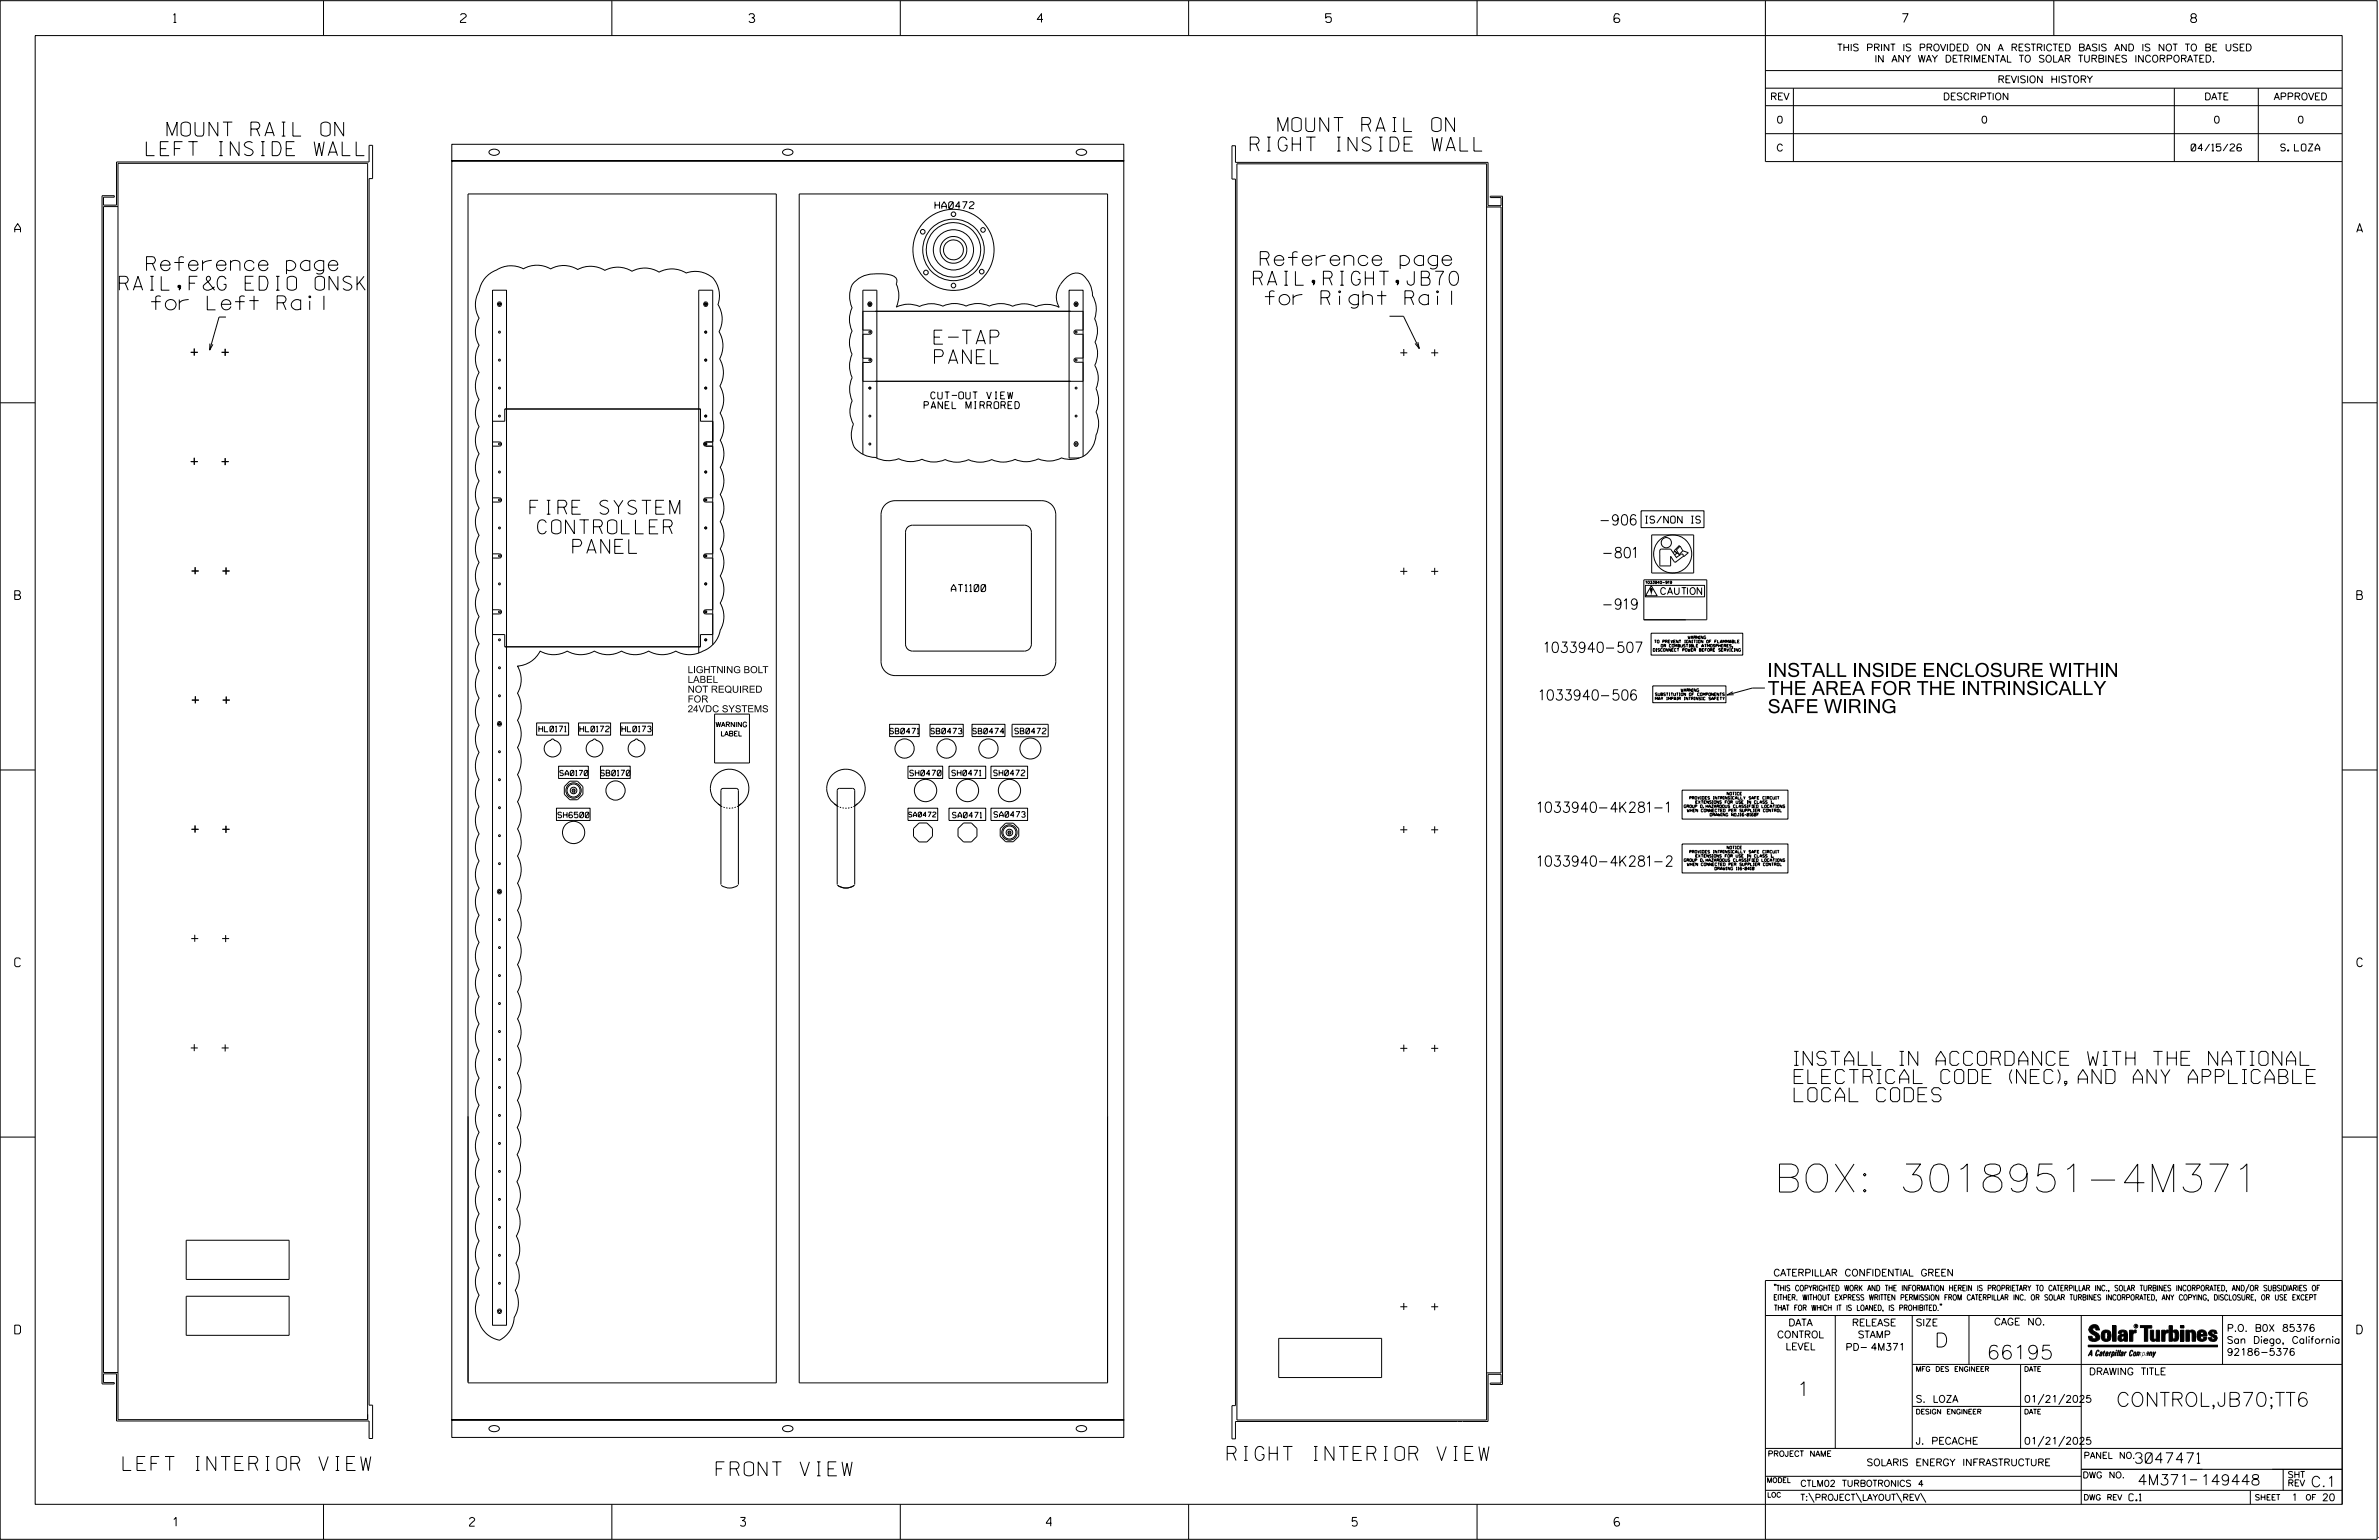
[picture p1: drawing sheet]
<svg xmlns="http://www.w3.org/2000/svg" width="864mm" height="559mm" viewBox="0 0 864 559" stroke-linecap="round" stroke-linejoin="round" font-family="sans-serif">
<defs><g id="words">
<text font-size="10.2" x="644" y="432.5">BOX: 3018951-4M371</text>
<g font-size="5.1">
<text x="463.9" y="47.7">MOUNT RAIL ON</text>
<text x="60.6" y="49.4">MOUNT RAIL ON</text>
<text x="53.1" y="56.5">LEFT INSIDE WALL</text>
<text x="453.9" y="54.8">RIGHT INSIDE WALL</text>
<text x="53.2" y="98.2">Reference page</text>
<text x="457.5" y="96.4">Reference page</text>
<text x="43.3" y="105.3">RAIL,F&amp;G EDIO ONSK</text>
<text x="455" y="103.5">RAIL,RIGHT,JB70</text>
<text x="54.9" y="112.4">for Left Rail</text>
<text x="457.4" y="110.6">for Right Rail</text>
<text x="339.1" y="124.9">E-TAP</text>
<text x="339.2" y="132">PANEL</text>
<text x="192.4" y="186.6">FIRE SYSTEM</text>
<text x="195.1" y="193.7">CONTROLLER</text>
<text x="207.9" y="200.8">PANEL</text>
<text x="641.7" y="245.6">INSTALL INSIDE ENCLOSURE WITHIN</text>
<text x="641.7" y="252.2">THE AREA FOR THE INTRINSICALLY</text>
<text x="641.7" y="258.8">SAFE WIRING</text>
<text x="651.3" y="386.6">INSTALL IN ACCORDANCE WITH THE NATIONAL</text>
<text x="651.3" y="393.2">ELECTRICAL CODE (NEC), AND ANY APPLICABLE</text>
<text x="651.3" y="399.8">LOCAL CODES</text>
<text x="702.3" y="488.8">D</text>
<text x="721.2" y="493.2">66195</text>
<text x="652.2" y="506.5">1</text>
<text x="768.2" y="510.3">CONTROL,JB70;TT6</text>
<text x="44.7" y="533.6">LEFT INTERIOR VIEW</text>
<text x="445.5" y="529.9">RIGHT INTERIOR VIEW</text>
<text x="260" y="535.5">FRONT VIEW</text>
</g>
<g font-size="3.8">
<text x="581.1" y="190.5">-906</text>
<text x="582.1" y="202.4">-801</text>
<text x="582.1" y="221.1">-919</text>
<text x="560.8" y="236.8">1033940-507</text>
<text x="559" y="254.1">1033940-506</text>
<text x="558.3" y="294.8">1033940-4K281-1</text>
<text x="558.3" y="314.3">1033940-4K281-2</text>
<text x="775.1" y="531">3047471</text>
<text x="775.9" y="538.9">4M371</text>
<text x="798.8" y="538.9">149448</text>
<text x="838.8" y="539.5">C.1</text>
</g>
<g font-size="3.2">
<text x="63" y="8.2">1</text>
<text x="167.2" y="8.2">2</text>
<text x="271.8" y="8.2">3</text>
<text x="376.5" y="8.2">4</text>
<text x="481.2" y="8.2">5</text>
<text x="690.6" y="8.2">7</text>
<text x="795.3" y="8.2">8</text>
<text x="5.4" y="84.3">A</text>
<text x="855.5" y="84.3">A</text>
<text x="5.4" y="217.5">B</text>
<text x="855.6" y="217.5">B</text>
<text x="5.4" y="350.8">C</text>
<text x="855.6" y="350.8">C</text>
<text x="5.4" y="484">D</text>
<text x="855.6" y="484">D</text>
<text x="62.8" y="553.8">1</text>
<text x="170.4" y="553.8">2</text>
<text x="268.8" y="553.8">3</text>
<text x="379.8" y="553.8">4</text>
<text x="490.8" y="553.8">5</text>
<text x="585.9" y="553.8">6</text>
</g>
<g font-size="2.5">
<text x="666.9" y="18.5">THIS PRINT IS PROVIDED ON A RESTRICTED BASIS AND IS NOT TO BE USED</text>
<text x="680.5" y="22.6">IN ANY WAY DETRIMENTAL TO SOLAR TURBINES INCORPORATED.</text>
<text x="725.1" y="30">REVISION HISTORY</text>
<text x="642.6" y="36.3">REV</text>
<text x="705.3" y="36.3">DESCRIPTION</text>
<text x="800.2" y="36.3">DATE</text>
<text x="825.4" y="36.3">APPROVED</text>
<text x="644.9" y="44.7">0</text>
<text x="719.1" y="44.7">0</text>
<text x="803.5" y="44.7">0</text>
<text x="834" y="44.7">0</text>
<text x="644.8" y="54.8">C</text>
<text x="795.4" y="54.8">04/15/26</text>
<text x="827.9" y="54.8">S. LOZA</text>
<text x="339.4" y="75.7">HA0472</text>
<text x="335.5" y="148.3">PANEL MIRRORED</text>
<text x="337.9" y="144.7">CUT-OUT VIEW</text>
<text x="597.3" y="189.8">IS/NON IS</text>
<text x="345.3" y="214.7">AT1100</text>
<text x="602.8" y="215.7">CAUTION</text>
<text x="249.6" y="244.2">LIGHTNING BOLT</text>
<text x="249.6" y="251.4">NOT REQUIRED</text>
<text x="249.6" y="247.8">LABEL</text>
<text x="249.6" y="254.9">FOR</text>
<text x="249.6" y="258.5">24VDC SYSTEMS</text>
<text x="643.8" y="463">CATERPILLAR CONFIDENTIAL GREEN</text>
<text x="645.1" y="485.5">CONTROL</text>
<text x="649.2" y="481.1">DATA</text>
<text x="672.3" y="481.1">RELEASE</text>
<text x="674.4" y="485.5">STAMP</text>
<text x="695.4" y="481.1">SIZE</text>
<text x="723.8" y="480.8">CAGE NO.</text>
<text x="808.4" y="483.1">P.O. B0X 85376</text>
<text x="648.2" y="489.8">LEVEL</text>
<text x="669.9" y="490">PD- 4M371</text>
<text x="808.4" y="487.5">San Diego, California</text>
<text x="808.4" y="491.8">92186-5376</text>
<text x="758.3" y="498.9">DRAWING TITLE</text>
<text x="695.4" y="508.9">S. LOZA</text>
<text x="734.8" y="508.9">01/21/2025</text>
<text x="695.4" y="524.1">J. PECACHE</text>
<text x="734.8" y="524.1">01/21/2025</text>
<text x="677.6" y="531.9">SOLARIS ENERGY INFRASTRUCTURE</text>
<text x="772.8" y="544.6">C.1</text>
<text x="831.8" y="544.6">1</text>
<text x="842.9" y="544.6">20</text>
</g>
<g font-size="2.3">
<text x="756.4" y="529.2">PANEL NO.</text>
<text x="653.5" y="539.4">CTLM02 TURBOTRONICS 4</text>
<text x="756" y="536.3">DWG NO.</text>
<text x="830.4" y="539.3">REV</text>
<text x="830.4" y="536.2">SHT</text>
<text x="653.5" y="544.5">T:\PROJECT\LAYOUT\REV\</text>
</g>
<g font-size="2">
<text x="195.6" y="265.5">HL0171</text>
<text x="210.5" y="265.5">HL0172</text>
<text x="225.7" y="265.5">HL0173</text>
<text x="323" y="266.3">SB0471</text>
<text x="337.9" y="266.3">SB0473</text>
<text x="353.1" y="266.3">SB0474</text>
<text x="368.4" y="266.3">SB0472</text>
<text x="218.1" y="281.5">SB0170</text>
<text x="330.3" y="281.5">SH0470</text>
<text x="345.5" y="281.5">SH0471</text>
<text x="360.7" y="281.5">SH0472</text>
<text x="202.5" y="296.7">SH6500</text>
<text x="345.8" y="296.8">SA0471</text>
<text x="360.8" y="296.5">SA0473</text>
<text x="643.8" y="468.4">&quot;THIS COPYRIGHTED WORK AND THE INFORMATION HEREIN IS PROPRIETARY TO CATERPILLAR INC., SOLAR TURBINES INCORPORATED, AND/OR SUBSIDIARIES OF</text>
<text x="643.8" y="471.8">EITHER. WITHOUT EXPRESS WRITTEN PERMISSION FROM CATERPILLAR INC. OR SOLAR TURBINES INCORPORATED, ANY COPYING, DISCLOSURE, OR USE EXCEPT</text>
<text x="644" y="475.6">THAT FOR WHICH IT IS LOANED, IS PROHIBITED.&quot;</text>
<text x="641.7" y="528.5">PROJECT NAME</text>
<text x="756.3" y="544.3">DWG REV</text>
<text x="818.5" y="544.3">SHEET</text>
<text x="836.9" y="544.3">OF</text>
</g>
<text font-size="1.9" x="203.2" y="281.5">SA0170</text>
<g font-size="1.8">
<text x="259.8" y="263.8">WARNING</text>
<text x="261.5" y="267.1">LABEL</text>
<text x="329.8" y="296.4">SA0472</text>
<text x="695.4" y="497.6">MFG DES ENGINEER</text>
<text x="734.8" y="497.6">DATE</text>
<text x="695.4" y="513.1">DESIGN ENGINEER</text>
<text x="734.8" y="513.1">DATE</text>
<text x="641.3" y="538">MODEL</text>
<text x="641.5" y="543.3">LOC</text>
</g>
<g font-size="1">
<text x="600.6" y="233.3">TO PREVENT IGNITION OF FLAMMABLE</text>
<text x="612.8" y="231.8">WARNING</text>
<text x="600.2" y="236.3">DISCONNECT POWER BEFORE SERVICING</text>
<text x="603" y="234.8">OR COMBUSTIBLE ATMOSPHERES,</text>
<text x="610.2" y="250.9">WARNING</text>
<text x="600.9" y="254">MAY IMPAIR INTRINSIC SAFETY</text>
<text x="600.9" y="252.5">SUBSTITUTION OF COMPONENTS</text>
<text x="611.4" y="293.1">GROUP D, HAZARDOUS CLASSIFIED LOCATIONS</text>
<text x="613.4" y="290">PROVIDES INTRINSICALLY SAFE CIRCUIT</text>
<text x="615.6" y="291.6">EXTENSIONS FOR USE IN CLASS 1,</text>
<text x="627" y="288.5">NOTICE</text>
<text x="612.5" y="294.6">WHEN CONNECTED PER SUPPLIER CONTROL</text>
<text x="620.8" y="296.1">DRAWING NO.116-0160F</text>
<text x="613.4" y="309.6">PROVIDES INTRINSICALLY SAFE CIRCUIT</text>
<text x="615.6" y="311.1">EXTENSIONS FOR USE IN CLASS 1,</text>
<text x="627" y="308.1">NOTICE</text>
<text x="611.4" y="312.6">GROUP D, HAZARDOUS CLASSIFIED LOCATIONS</text>
<text x="612.5" y="314.1">WHEN CONNECTED PER SUPPLIER CONTROL</text>
<text x="622.5" y="315.7">DRAWING 116-0410</text>
</g>
<g font-size=".9">
<text x="597.4" y="211.8">1033940-919</text>
<text x="775.1" y="481.7">R</text>
</g>
</g></defs>
<g fill="none" stroke="#000" stroke-width=".36">
<path d="M.1 .2h862.8v558.4h-862.8zM12.8 12.9h837.4v533h-837.4zM117.4 .2v12.7M222.1 .2v12.7M326.8 .2v12.7M431.5 .2v12.7M536.2 .2v12.7M587.9 5.5l-.5-.5h-1l-.5 1v1.7l.5 .4h1l.6-.4v-.6l-.6-.5h-1l-.5 .5M640.9 .2v58.4h209.3M745.6 .2v12.7M640.9 25.6h209.3M640.9 32h209.3"/>
<path d="M640.9 38.3h209.3M651 32v26.6M789.3 32v26.6M819.8 32v26.6M42.8 59.3h90.7v455.8h-90.7zM134 52.7v6.1h-91.7v15.6h-4.7v-2.9h3.9v-.5h-4.5v431.2h4.5v-.5h-3.9v-3.2h4.7v17.1h91.7v6.4h1.3v-12.1h-1.3v-445.1h1.3v-12.1M164 52.4h244v469.2h-244v-6.4h244h-244v-456.8h244h-244zM177.8 54.6a2.32 2.32 0 0 1 3.5 .6 2.17 2.17 0 0 1-3.8 0zM284.4 54.6a2.32 2.32 0 0 1 3.5 .6 2.17 2.17 0 0 1-3.8 0zM391 54.6a2.33 2.33 0 0 1 3.5 .6 2.17 2.17 0 0 1-3.8 0zM447.2 52.9h1.3v6h91.7v15.7h4.7v-2.9h-3.9v-.5h4.4v431.2h-4.4v-.5h3.9v-3.2h-4.7v17.1h-91.7v6.3h-1.3v-12.1h1.3v-445h-1.3zM449 59.4h90.6v455.9h-90.6z"/>
<path d="M640.9 48.5h209.3M42.8 75h-5.2v423h5.2M169.9 70.4h111.9v431.4h-111.9zM290.1 70.4h112v431.4h-112zM539.6 75.1h5.3v423.1h-5.3M82 115h-2.5l-3.4 12M176.5 100.4a13.2 13.2 0 0 1 11.5-3.7l2 .8 .7-.3a9.9 9.9 0 0 1 9.2 .4 9.7 9.7 0 0 1 9.8 .2 9.8 9.8 0 0 1 9.9 .3 9.8 9.8 0 0 1 9.8 .3 9.8 9.8 0 0 1 9.9 .3 9.8 9.8 0 0 1 9.8 .4 9.2 9.2 0 0 1 10.5 2.9 9.8 9.8 0 0 1 1 8.5 9.9 9.9 0 0 1 .4 9.9 9.9 9.9 0 0 1 .2 9.8 9.8 9.8 0 0 1 .1 9.9 9.7 9.7 0 0 1 .1 9.8 9.8 9.8 0 0 1 0 9.8 9.7 9.7 0 0 1 0 9.9 9.7 9.7 0 0 1 0 9.8 9.8 9.8 0 0 1 0 9.9 9.7 9.7 0 0 1 0 9.8 9.7 9.7 0 0 1 0 9.9 9.7 9.7 0 0 1 0 9.8 9.7 9.7 0 0 1 0 9.9 10.6 10.6 0 0 1-7.6 8.2 9.9 9.9 0 0 1-8.5-.6 10 10 0 0 1-9.9 0 9.9 9.9 0 0 1-9.8 0 9.9 9.9 0 0 1-9.8 0 9.9 9.9 0 0 1-9.9 0 9.9 9.9 0 0 1-9.8 0 9.9 9.9 0 0 1-8.2 5.4 9.7 9.7 0 0 1 0 9.8 9.7 9.7 0 0 1 0 9.9 9.8 9.8 0 0 1 0 9.9 9.7 9.7 0 0 1 0 9.8 9.7 9.7 0 0 1 0 9.8 9.7 9.7 0 0 1 0 9.9 9.7 9.7 0 0 1 0 9.8 9.8 9.8 0 0 1 0 9.9 9.7 9.7 0 0 1 0 9.8 9.7 9.7 0 0 1 0 9.9 9.7 9.7 0 0 1 0 9.8 9.7 9.7 0 0 1 0 9.9 9.7 9.7 0 0 1 0 9.8 10 10 0 0 1 0 9.9 9.8 9.8 0 0 1-.1 9.8 9.9 9.9 0 0 1 0 9.9 9.9 9.9 0 0 1-.1 9.8 9.8 9.8 0 0 1 0 9.9 9.9 9.9 0 0 1-.1 9.8 10 10 0 0 1 0 9.9 9.9 9.9 0 0 1-.2 9.8 9.9 9.9 0 0 1-.1 9.9 9.8 9.8 0 0 1-.3 9.8 9.8 9.8 0 0 1-.3 9.8 9.8 9.8 0 0 1-5.4 8.3 10.2 10.2 0 0 1-7.7-7.1 9.8 9.8 0 0 1 .3-9.2 9.7 9.7 0 0 1 0-9.9 9.7 9.7 0 0 1 0-9.8 9.7 9.7 0 0 1 0-9.9 9.7 9.7 0 0 1 0-9.8 9.7 9.7 0 0 1 0-9.8 9.8 9.8 0 0 1 0-9.9 9.7 9.7 0 0 1 0-9.9 9.7 9.7 0 0 1 0-9.8 9.7 9.7 0 0 1 0-9.8 9.7 9.7 0 0 1 0-9.9 9.7 9.7 0 0 1 0-9.8 9.8 9.8 0 0 1 0-9.9 9.7 9.7 0 0 1 0-9.9 9.7 9.7 0 0 1 0-9.8 9.7 9.7 0 0 1 0-9.8 9.7 9.7 0 0 1 0-9.9 9.7 9.7 0 0 1 0-9.8 9.8 9.8 0 0 1 0-9.9 9.7 9.7 0 0 1 0-9.8 9.7 9.7 0 0 1 0-9.9 9.7 9.7 0 0 1 0-9.8 9.7 9.7 0 0 1 0-9.9 9.8 9.8 0 0 1 0-9.8 9.7 9.7 0 0 1 0-9.9 9.7 9.7 0 0 1 0-9.8 9.7 9.7 0 0 1 0-9.9 9.7 9.7 0 0 1 0-9.8 9.7 9.7 0 0 1 0-9.9 9.8 9.8 0 0 1 0-9.8 9.7 9.7 0 0 1 0-9.9 9.7 9.7 0 0 1 0-9.8 9.7 9.7 0 0 1 0-9.9 9.7 9.7 0 0 1 0-9.8 9.7 9.7 0 0 1 0-9.9 9.8 9.8 0 0 1 0-9.8 9.7 9.7 0 0 1 0-9.9 9.7 9.7 0 0 1 0-9.8 9.8 9.8 0 0 1 2.6-5.2zM178.8 105.3h5.1v375.6h-5.1zM180.9 109.6h.8l.4 .7-.4 .9h-.8l-.4-.9zM255.8 109.6h.8l.4 .7-.4 .9h-.8l-.4-.9zM310.2 102.3a11.4 11.4 0 0 1 9.7-3 7.4 7.4 0 0 1 5.5 1.7l.2 .9a1.86 1.86 0 0 0 .2 2.3 10.1 10.1 0 0 1-.4 7.2 10 10 0 0 1 8.4-.2 10.1 10.1 0 0 1 8.5-.1 10 10 0 0 1 8.4 0 10.2 10.2 0 0 1 8.5 0 10.1 10.1 0 0 1 8.4 0 9.9 9.9 0 0 1 8.5 .2 10 10 0 0 1 8.4 .2 8.4 8.4 0 0 1 2.4-10.6 4.7 4.7 0 0 1 8.1 1.1 9.8 9.8 0 0 1 1.6 5.3 9.8 9.8 0 0 1 .8 8.4 9.9 9.9 0 0 1 .1 8.4 9.6 9.6 0 0 1-.1 8.5 9.1 9.1 0 0 1 .5 8.4 9.9 9.9 0 0 1 0 8.5 9.8 9.8 0 0 1 0 8.4 9.2 9.2 0 0 1-12.6 8.3 9.8 9.8 0 0 1-8.4 .3 10 10 0 0 1-8.4 .2 9.9 9.9 0 0 1-8.5 .1 10 10 0 0 1-8.4 0 10.1 10.1 0 0 1-8.5 0 10 10 0 0 1-8.4-.1 9.9 9.9 0 0 1-8.5-.3 10 10 0 0 1-8.4-.4 9 9 0 0 1-8.1-4.8 9.9 9.9 0 0 1 .1-7.3 9.2 9.2 0 0 1-.4-8.4 10.1 10.1 0 0 1 0-8.5 10.1 10.1 0 0 1-.1-8.4 9.8 9.8 0 0 1 0-8.5 9.9 9.9 0 0 1 0-8.4 9.5 9.5 0 0 1 .5-9zM313.2 113h80v6.8h-2.6a.76 .76 0 0 0-.7 .7 .76 .76 0 0 0 .7 .8h2.6v8.6h-2.6a.76 .76 0 0 0-.7 .8 .76 .76 0 0 0 .7 .7h2.6v7h-80"/>
<path d="M313.2 119.8h2.6a.76 .76 0 0 1 .7 .7 .76 .76 0 0 1-.7 .8h-2.6M315.3 109.6h.9l.4 .7-.4 .9h-.9l-.3-.9zM390.2 109.6h.8l.4 .7-.4 .9h-.8l-.4-.9zM504.4 114.8h5.1l5.7 11.6M69.3 127.8h2.5M70.5 126.5v2.5M76.2 124.7l-.1 2.3 1.2-2M80.5 127.8h2.5M81.7 126.6v2.5M313.2 130h2.6a.76 .76 0 0 1 .7 .8 .76 .76 0 0 1-.7 .7h-2.6M508.3 128h2.6M509.6 126.6v2.6"/>
<path d="M514.7 124.1l.5 2.3-1.5-1.8M519.5 128h2.6M520.8 126.8v2.5M.1 146.2h12.7M258.7 152.9h-4.4v-4.5h-71.1v4.5h-4.4v7.5h2.5a.76 .76 0 0 1 .8 .7 .76 .76 0 0 1-.8 .8h-2.5v18.8h2.5a.76 .76 0 0 1 .8 .7 .76 .76 0 0 1-.8 .8h-2.5v18.8h2.5a.76 .76 0 0 1 .8 .7 .76 .76 0 0 1-.8 .8h-2.5v18.8h2.5a.76 .76 0 0 1 .8 .7 .76 .76 0 0 1-.8 .8h-2.5v7.5h4.4v4.4h71.1v-4.4h4.4M850.2 146.2h12.7M69.3 167.5h2.5M70.5 166.1v2.6M80.5 167.5h2.5M81.7 166.2v2.6M258.7 160.4h-2.5a.76 .76 0 0 0-.8 .7 .76 .76 0 0 0 .8 .8h2.5M313.2 164.8v-59.5h5.1v60.9"/>
<path d="M390.2 160.3h.8l.4 .8-.4 .8h-.8l-.4-.8zM393.2 165.6v-60.3h-5.1v60.9h3.7M258.7 180.7h-2.5a.76 .76 0 0 0-.8 .7 .76 .76 0 0 0 .8 .8h2.5M321.3 183.2l1.4-1 2.2-.5h53.3a5.1 5.1 0 0 1 5.1 5.1v53.3a5.1 5.1 0 0 1-5.1 5h-53.3a5.1 5.1 0 0 1-5.1-5v-53.3l.5-2.2zM329.5 191.3l1-.6 .8-.1h40.6a2.53 2.53 0 0 1 2.5 2.5v40.6a2.53 2.53 0 0 1-2.5 2.6h-40.6a2.53 2.53 0 0 1-2.6-2.6v-40.6l.3-1.1zM595.7 185.3h22.9v6.2h-22.9zM599.6 194.1h15.2v13.8h-15.2zM609.8 198.3l-.2-.3-1.9 1.8 1.9 1.4M610.9 199.8l2 .8-1.6 1.4-.3-.1M610.9 199.8l-1-1.6-1.4 1.4 1.1 1.6M610.9 199.8l-1.3 1.4M69.6 207.2h2.5"/>
<path d="M70.8 205.8v2.6M80.8 207.2h2.5M82.1 205.9v2.6M258.7 201h-2.5a.76 .76 0 0 0-.8 .7 .76 .76 0 0 0 .8 .8h2.5M508.3 207.3h2.6M509.6 206v2.5M519.5 207.3h2.6M520.8 206.1v2.5M596.7 210.4h22.9v14.5h-22.9zM597.3 212.4h21.5v4.2h-21.5zM599.4 212.5l2.2 3.7h-4.2zM599.8 214l-.7 .4"/>
<path d="M607.3 200.4l.7-.3 .9 .6-1 .6M608.4 203.9h-.6l-1.3-2v3.5h-4.1M608.5 202.3l1.5-1a.57 .57 0 0 1 .9-.1 .57 .57 0 0 1-.1 .8l-2.5 1.9M608.7 202.5l-2.2-3.3-3.6 .1-.4 .4v5.5M609.6 201.2l.3 .2M258.7 221.3h-2.5a.76 .76 0 0 0-.8 .7 .76 .76 0 0 0 .8 .8h2.5M258.7 234v-128.7h-5.1v131.7M599.4 229.8h33.2v7.9h-33.2zM69.6 254h2.6M70.9 252.7v2.5M80.9 254h2.5M82.1 252.8v2.5"/>
<path d="M259.4 259.1h12.7v17.8h-12.7zM600 248.9h26.5v6.1h-26.5zM629 251l-2 1.2 2.3-.1M640.7 249.7h-4.6l-9.1 2.5M.1 279.4h12.7M180.9 261.8h.8l.4 .8-.4 .9h-.8l-.4-.9zM194.8 262.3h11.6v4.5h-11.6zM198.3 269.6l2-1.4h.6l.3 .4a3 3 0 0 1 2.2 4.1 3 3 0 0 1-4.4 1.5 3 3 0 0 1-.7-4.6zM202.8 278h10.8v4.5h-10.8zM210 262.3h11.7v4.5h-11.7zM213.5 269.6l2.1-1.4h.5l.3 .4a3 3 0 0 1 2.3 4.1 3 3 0 0 1-4.5 1.5 3 3 0 0 1-.7-4.6zM218 278h10.8v4.5h-10.8z"/>
<path d="M225.2 262.3h11.7v4.5h-11.7zM228.8 269.6l2-1.4h.5l.4 .4a3 3 0 0 1 2.2 4.1 3 3 0 0 1-4.4 1.5 3 3 0 0 1-.7-4.6zM322.9 262.8h10.8v4.5h-10.8zM329.6 278h12.6v4.5h-12.6zM337.6 262.8h12.1v4.5h-12.1zM344.5 278h13.3v4.5h-13.3zM352.8 262.8h12v4.5h-12zM359.7 278h13.3v4.5h-13.3zM367.4 262.8h13.1v4.5h-13.1zM850.2 279.4h12.7M70.8 299.5v2.6M82 299.6v2.6"/>
<path d="M202 293.3h12.2v4.4h-12.2zM208 286.3v1.7M208 287.4a.57 .57 0 0 1-.2-.9 .57 .57 0 0 1 .9 0 .57 .57 0 0 1-.2 .9M208.5 286.3v1.7M260.7 291.7l1.4 1M261.7 292.3a7 7 0 0 1-2.3-10.6 7 7 0 0 1 10.9 0 7 7 0 0 1-2.3 10.6M262.6 292.9l.5 .2M263.6 293.2h.5M264.6 293.3h.5M266.1 293.2h-.5M267.1 292.9l-.5 .2M269 291.7l-1.4 1"/>
<path d="M302.9 291.7l1.5 1M303.9 292.3a7 7 0 0 1-2.2-10.6 7 7 0 0 1 10.8 0 7 7 0 0 1-2.2 10.6M304.8 292.9l.5 .2M305.8 293.2h.5M306.8 293.3h.5M308.4 293.2h-.6M309.4 292.9l-.5 .2M311.2 291.7l-1.4 1M329.6 293.3h10.8v4.4h-10.8zM344.5 293.3h13.3v4.4h-13.3zM359.7 293.3h13.3v4.4h-13.3zM509.6 299.7v2.6"/>
<path d="M520.8 299.8v2.6M610.6 286.7h38.4v10.5h-38.4zM69.5 300.9h2.6M80.8 300.9h2.5M366.2 301.6v1.6M366.2 302.6a.56 .56 0 0 1-.1-.9 .56 .56 0 0 1 .8 .1 .56 .56 0 0 1-.3 .8M366.6 301.6v1.6M508.3 301.1h2.6M519.5 301.1h2.6M610.6 306.2h38.4v10.6h-38.4zM70.7 339.2v2.5M81.9 339.3v2.5"/>
<path d="M180.9 322.7h.8l.4 .8-.4 .8h-.8l-.4-.8zM261.7 321v-34.1l.2-.6 .6-.2h4.7l.6 .2 .2 .6v34.1M261.8 321.2a5.2 5.2 0 0 0 6.1 0M303.9 321v-34.1l.2-.6 .6-.2h4.8l.5 .2 .3 .6v34.1M304.1 321.2a5.2 5.2 0 0 0 6 0l-.1 .1a5.1 5.1 0 0 1-5.9-.1zM69.4 340.6h2.6M80.6 340.6h2.6M70.5 378.9v2.5M81.7 379v2.5M509.6 379.1v2.5M520.8 379.1v2.6M69.3 380.3h2.5"/>
<path d="M80.5 380.3h2.5M508.3 380.4h2.6M519.5 380.4h2.6M.1 412.6h12.7M850.2 412.6h12.7M67.6 450h37.4v14.3h-37.4zM67.6 470.4h37.4v14.1h-37.4zM180.9 475h.8l.4 .8-.4 .8h-.8l-.4-.8zM508.3 474.2h2.6M509.6 472.8v2.5M519.5 474.2h2.6M520.8 472.9v2.5"/>
<path d="M640.9 477.3h209.3M644.2 466.1l-.1 .4M644.7 466.1l-.2 .4M666.2 477.3v48.3M694.2 477.3v48.3M704.4 473.3l-.1 .4M704.8 473.3l-.1 .4M714.8 477.3v17.8M755.5 477.3v68.6M806.8 477.3v17.8M816.5 466l-1.4 3.1M850.2 464.6h-209.3v94"/>
<path d="M850.2 464.8v81.1M464.2 485.6h37.3v14.3h-37.3zM694.2 495.1h156M733.5 495.1v30.5M758.6 481.4a2.02 2.02 0 0 1 3.1-.1l.5 1.3h-1.3l-.2-.6-.4-.2-.6 .1-.1 .4 .4 .7a2.46 2.46 0 0 1 2.2 2.9 2.83 2.83 0 0 1-3.8 .3l-.3-1.3h1.3l.2 .7 .6 .3 .5-.2 .2-.5-.4-.6-1.9-1.2-.4-.9zM759.2 491.3h-.7l.7-1.2v1.9h.2l-.1-2.1-1.3 2.1 .5-.5h.7M761.3 490l.3-.2 .4 .3-.1 .3-.3-.4-.4 .3-.3 1.6h.4l.4-.5-.3 .6-.4 .1-.3-.4zM762.6 490.6l.5-.1-.1 1.4h-.9a.74 .74 0 0 1 .9-.8l-.3 .7-.5 .1 .2-.5 .6-.2v-.5l-.7 .2zM763 483.2a2.17 2.17 0 0 1 3.1 0l.3 1.4-.3 1.5a2.17 2.17 0 0 1-3.1 0l-.3-1.5zM763.6 490.5l.4-.4 .2 .6h-.3l-.3 .9 .2 .4-.3-.1zM764.1 483.7l.5-.4 .4 .3v2.2l-.4 .2-.5-.2zM764.6 491.1l.6 .2v-.7l-.4-.1-.4 .6-.1 .8h.6"/>
<path d="M764.6 491.1l-.1 .8h.4M764.6 482.6v.8M764.8 490.7l.4 .1v.3h-.6zM765 491.5l-.1 .4zM766 490.5l-.5 1.5zM766 490.8l.4-.3-.4 .4M766.9 481h1.3v5.7h-1.3zM767 490.8l.5 .1-.3 .8-.4 .2zM767.3 490.5h-.5l-.5 2M767.3 490.5a.8 .8 0 0 1 .2 1 .8 .8 0 0 1-.9 .4l-.1 .6M767.3 490.5l-.1 .2M768.1 490.5l-.4 1.5z"/>
<path d="M768.2 489.9h.3l-.1 .2h-.2zM769 489.9l-.5 2.1zM769.7 489.9l-.6 2.1zM770.1 491.4l.5-.3-.5 .8zM770.4 491.9h.1M770.6 491.1l.1-.4-.7 .2 .1-.3 .6-.1 .2 .3-.5 1.1M770.6 491.1a.74 .74 0 0 0-.8 .8h.6M771 484.8h-.7l-.3 .6 .4 .7 .5-.3 .1-2.4h-.8l-.1 .4h-1.2a1.71 1.71 0 0 1 1.8-1.3 1.71 1.71 0 0 1 1.6 1.4v2.8h-1.1l-.1-.6M771 484.2l-1.5 .1a1.41 1.41 0 0 0 0 2.4l.5 .1 1.1-.7M771.2 486.1h-.1M771.4 490.5l.1 .3 .4-.3-.9 1.5zM771.5 490.8h.1"/>
<path d="M773 482.7h1.2v.5l.5-.5 .7-.1v1h-.6l-.5 .4-.1 2.7h-1.2zM773.3 490.3l.6-.4 .4 .2-.1 .4-.3-.4a1.28 1.28 0 0 0-.5 1.8l.6-.4-.1 .4-.8 .1zM774.7 490.8l.5-.3a.88 .88 0 0 1 .2 .9 .88 .88 0 0 1-.7 .7l-.2-.2zM774.8 490.9h.5l-.3 1h-.3l-.2-.2zM775.2 490.5l-.1 .2M776.8 481h4.3v.9h-1.5v4.8h-1.3M776.8 490.6l-.8 .2v-.3l-.4 1.5 .8-1.3v1.3l.3-1.2M779.3 491.1h.4M779.6 490.5h.3l-.3 1.4M779.6 490.7h.2l-.1 .4M779.7 491.1l-.1 .4M779.7 491.1l-.4 .2"/>
<path d="M780.1 492l.4-1.5 .1 .3 .3-.3 .3 .2-.3 1.3v-1.3l-.7 1.3M780.6 482.7h1.2v2.7l.1 .4 .4 .3 .4-.7v-2.7h1.2l.1 4h-1.3v-.5l-1.1 .6-.7-.3-.3-.7zM781.6 492.5l1-2-.8 1.3-.2-1.3-.2 2M784.7 482.7h1.2v.5l.5-.5 .7-.1v1h-.5l-.6 .4-.1 2.7h-1.2zM787.4 481h1.2v2a1.4 1.4 0 0 1 2.2 .2l.1 1.4-.4 1.9-1.5 .1-.4-.5v-1l.5 .9 .5-.3v-2.1l-.5-.4-.5 .7v2.8h-1.2zM791.5 482.7h1.3v4h-1.3zM791.5 481h1.3v.9h-1.3zM793.5 482.7h1.3v.4l.7-.5 1.1 .2 .4 .6v3.3h-1.2l-.3-3.4-.7 .2v3.2h-1.3zM794.8 483.1h.1M797.7 483.2a1.92 1.92 0 0 1 2.4-.5 1.92 1.92 0 0 1 1 2.1h-2.3v.8l.6 .5 .5-.3v-.5h1.2a1.83 1.83 0 0 1-2.1 1.4 1.83 1.83 0 0 1-1.5-2.1zM798.8 484.2v.6M799.1 483.4h.6l.2 .8h-1.1z"/>
<path d="M804.6 482.9a1.84 1.84 0 0 0-2.9 .8 3.3 3.3 0 0 0 2.2 1.9l-.5 .5-.4-.3-.1-.4h-1.2l.1 .6a1.92 1.92 0 0 0 2.9 .4M804.9 483.8h-1.2l-.2-.6-.5 .1-.1 .3 .1 .3 1.8 .9M805.1 488.1h-47.1v.6h47.1M177.8 517.8a2.33 2.33 0 0 1 3.5 .6 2.21 2.21 0 0 1-3.8 0zM284.4 517.8a2.33 2.33 0 0 1 3.5 .6 2.21 2.21 0 0 1-3.8 0zM391 517.8a2.35 2.35 0 0 1 3.5 .6 2.21 2.21 0 0 1-3.8 0zM694.2 510.3h61.3M742 505.8l-2.2 3.9M749.5 505.8l-2.2 3.9M640.9 525.6h209.2M640.9 535.7h114.6M742 521.1l-2.2 3.8"/>
<path d="M749.5 521.1l-2.2 3.8M755.5 533.2h94.7M795 537h2.6M828.8 533.2v7.6M117.4 545.9v12.7M222.1 545.9v12.7M326.8 545.9v12.7M431.5 545.9v12.7M536.2 545.9v12.7M640.9 540.8h209.3M656.6 541.7l2 3.5M673.8 541.7l1.9 3.5"/>
<path d="M688.4 541.7l2 3.5M697.2 541.7l1.9 3.5M816.9 541v4.9M863.5 558h.1"/>
<circle cx="346.1" cy="77.7" r=".83"/>
<circle cx="335" cy="84.1" r=".84"/>
<circle cx="336.1" cy="98.9" r=".84"/>
<circle cx="346.1" cy="90.7" r="11.2"/>
<circle cx="346.1" cy="90.7" r="3.6"/>
<circle cx="346.1" cy="90.7" r="7.3"/>
<circle cx="346.1" cy="90.7" r="9.9"/>
<circle cx="346.1" cy="90.7" r="4.9"/>
<circle cx="346.1" cy="90.7" r="14.7"/>
<circle cx="356.4" cy="98.6" r=".84"/>
<circle cx="356.8" cy="83.4" r=".84"/>
<circle cx="181.3" cy="110.4" r=".41"/>
<circle cx="181.3" cy="110.4" r=".34"/>
<circle cx="256.2" cy="110.4" r=".41"/>
<circle cx="256.2" cy="110.4" r=".34"/>
<circle cx="315.8" cy="110.4" r=".4"/>
<circle cx="315.8" cy="110.4" r=".35"/>
<circle cx="346.1" cy="103.6" r=".84"/>
<circle cx="390.6" cy="110.4" r=".4"/>
<circle cx="390.6" cy="110.4" r=".34"/>
<circle cx="181.3" cy="130.7" r=".35"/>
<circle cx="181.3" cy="120.5" r=".35"/>
<circle cx="256.2" cy="130.7" r=".35"/>
<circle cx="256.2" cy="120.5" r=".35"/>
<circle cx="315.8" cy="120.5" r=".36"/>
<circle cx="315.8" cy="130.7" r=".36"/>
<circle cx="390.6" cy="130.7" r=".35"/>
<circle cx="390.6" cy="120.5" r=".35"/>
<circle cx="181.3" cy="140.8" r=".34"/>
<circle cx="181.3" cy="151" r=".34"/>
<circle cx="256.2" cy="140.8" r=".34"/>
<circle cx="256.2" cy="151" r=".34"/>
<circle cx="315.8" cy="151" r=".34"/>
<circle cx="315.8" cy="140.8" r=".35"/>
<circle cx="390.6" cy="151" r=".34"/>
<circle cx="390.6" cy="140.8" r=".34"/>
<circle cx="181.3" cy="161.1" r=".35"/>
<circle cx="181.3" cy="171.3" r=".35"/>
<circle cx="256.2" cy="161.1" r=".35"/>
<circle cx="256.2" cy="171.3" r=".35"/>
<circle cx="315.8" cy="161.1" r=".35"/>
<circle cx="390.6" cy="161.1" r=".4"/>
<circle cx="181.3" cy="181.4" r=".34"/>
<circle cx="181.3" cy="191.6" r=".34"/>
<circle cx="256.2" cy="191.6" r=".34"/>
<circle cx="256.2" cy="181.4" r=".34"/>
<circle cx="604.9" cy="196.9" r="1.86"/>
<circle cx="181.3" cy="211.9" r=".35"/>
<circle cx="181.3" cy="201.7" r=".35"/>
<circle cx="256.2" cy="201.7" r=".35"/>
<circle cx="256.2" cy="211.9" r=".35"/>
<circle cx="607.2" cy="201" r="6.9"/>
<circle cx="181.3" cy="232.2" r=".34"/>
<circle cx="181.3" cy="222" r=".34"/>
<circle cx="256.2" cy="222" r=".34"/>
<circle cx="256.2" cy="232.2" r=".34"/>
<circle cx="181.3" cy="252.5" r=".35"/>
<circle cx="181.3" cy="242.3" r=".35"/>
<circle cx="181.3" cy="262.6" r=".41"/>
<circle cx="181.3" cy="262.6" r=".34"/>
<circle cx="181.3" cy="272.8" r=".34"/>
<circle cx="328.4" cy="271.6" r="3.5"/>
<circle cx="343.6" cy="271.6" r="3.5"/>
<circle cx="358.8" cy="271.6" r="3.5"/>
<circle cx="374.1" cy="271.6" r="3.8"/>
<circle cx="181.3" cy="282.9" r=".35"/>
<circle cx="181.3" cy="293.1" r=".35"/>
<circle cx="208.2" cy="286.8" r="2.79"/>
<circle cx="208.2" cy="286.8" r="1.2"/>
<circle cx="208.2" cy="286.8" r="2.36"/>
<circle cx="208.2" cy="286.8" r="3.6"/>
<circle cx="223.4" cy="286.8" r="3.5"/>
<circle cx="336" cy="286.8" r="4.1"/>
<circle cx="351.2" cy="286.8" r="4"/>
<circle cx="366.4" cy="286.8" r="4"/>
<circle cx="181.3" cy="313.4" r=".34"/>
<circle cx="181.3" cy="303.2" r=".34"/>
<circle cx="208.2" cy="302.1" r="4"/>
<circle cx="335.1" cy="302.1" r="3.7"/>
<circle cx="351.2" cy="302.1" r="3.7"/>
<circle cx="366.4" cy="302.1" r="2.79"/>
<circle cx="366.4" cy="302.1" r="1.2"/>
<circle cx="366.4" cy="302.1" r="2.36"/>
<circle cx="366.4" cy="302.1" r="3.6"/>
<circle cx="181.3" cy="323.5" r=".41"/>
<circle cx="181.3" cy="333.7" r=".35"/>
<circle cx="181.3" cy="323.5" r=".35"/>
<circle cx="181.3" cy="343.8" r=".34"/>
<circle cx="181.3" cy="354" r=".34"/>
<circle cx="181.3" cy="374.3" r=".35"/>
<circle cx="181.3" cy="364.1" r=".35"/>
<circle cx="181.3" cy="384.4" r=".34"/>
<circle cx="181.3" cy="394.6" r=".34"/>
<circle cx="181.3" cy="404.7" r=".35"/>
<circle cx="181.3" cy="414.9" r=".35"/>
<circle cx="181.3" cy="435.2" r=".34"/>
<circle cx="181.3" cy="425" r=".34"/>
<circle cx="181.3" cy="455.5" r=".34"/>
<circle cx="181.3" cy="445.4" r=".35"/>
<circle cx="181.3" cy="475.8" r=".41"/>
<circle cx="181.3" cy="465.6" r=".34"/>
<circle cx="775.4" cy="481.2" r=".69"/>
</g>
<g fill="#000">
<path d="M768.1 490.5l-.4 1.5zM768.2 489.9h.3l-.1 .2h-.2zM769 489.9l-.5 2.1zM769.7 489.9l-.6 2.1zM791.5 481h1.3v.9h-1.3zM791.5 482.7h1.3v4h-1.3zM758 488.1h47.1v.6h-47.1z"/>
<path d="M599.3 215.8l.3 .1z" fill-rule="evenodd"/>
<path d="M599.1 213.4l.5-.1 .3 .3-.4 1.9-.6-1.6z" fill-rule="evenodd"/>
<path d="M759.2 489.9l-1.2 2.1 .5-.5h.7v.5h.2zM759.2 490.1v1.2h-.7z" fill-rule="evenodd"/>
<path d="M758.6 481.4a2.02 2.02 0 0 1 3.1-.1l.5 1.3h-1.3l-.2-.6-.4-.2-.6 .1-.1 .4 .4 .7a2.46 2.46 0 0 1 2.2 2.9 2.83 2.83 0 0 1-3.8 .3l-.3-1.3h1.3l.2 .7 .6 .3 .5-.2 .2-.5-.4-.6-1.9-1.2-.4-.9z" fill-rule="evenodd"/>
<path d="M761.3 490l.3-.2 .4 .3-.1 .3-.3-.4-.4 .3-.3 1.6h.4l.4-.5-.3 .6-.4 .1-.3-.4z" fill-rule="evenodd"/>
<path d="M762.6 490.6l.5-.1-.1 1.4h-.9a.74 .74 0 0 1 .9-.8l-.6 .3-.2 .5 .5-.1 .3-.6v-.5l-.7 .2z" fill-rule="evenodd"/>
<path d="M763.6 490.5l.4-.4 .2 .6h-.3l-.3 .9 .2 .4-.3-.1z" fill-rule="evenodd"/>
<path d="M764.8 490.5l.5 .3-.1 .5h-.6l.6-.2v-.3l-.4-.1-.3 1.2h.4l.3-.4-.6 .6-.3-.2v-.4z" fill-rule="evenodd"/>
<path d="M763 483.2a2.17 2.17 0 0 1 3.1 0l.3 1.4-.3 1.5a2.17 2.17 0 0 1-3.1 0l-.3-1.5zM764.1 483.7v2.1l.5 .2 .4-.2v-2.2l-.4-.3z" fill-rule="evenodd"/>
<path d="M766 490.5v.3l.4-.1-.4 .2-.5 1.1z" fill-rule="evenodd"/>
<path d="M766.8 490.5l-.5 2 .3-.6a.71 .71 0 0 0 .9-.5 .71 .71 0 0 0-.4-.9zM767 490.8l.5 .1-.3 .8-.4 .2z" fill-rule="evenodd"/>
<path d="M766.9 481h1.3v5.7h-1.3z" fill-rule="evenodd"/>
<path d="M770.1 490.6l.6-.1 .2 .3-.4 1.2-.5 .1-.2-.5 .3-.5h.5l-.7 .5v.3l.4-.1 .4-.9-.5-.2-.2 .2z" fill-rule="evenodd"/>
<path d="M769.4 482.8l-.5 1h1.2l.1-.4h.8v.8l-1.5 .1a1.41 1.41 0 0 0 0 2.4l.5 .1 1.1-.7 .1 .6h1.1v-2.8a1.79 1.79 0 0 0-2.4-1.2zM770.3 484.8h.7l-.1 1-.5 .3-.4-.7z" fill-rule="evenodd"/>
<path d="M771.4 490.5l.1 .3 .4-.3-.9 1.5z" fill-rule="evenodd"/>
<path d="M773 482.7h1.2v.5l.5-.5 .7-.1v1h-.6l-.5 .4-.1 2.7h-1.2z" fill-rule="evenodd"/>
<path d="M773.3 490.3l.6-.4 .4 .2-.1 .4-.3-.4a1.28 1.28 0 0 0-.5 1.8l.6-.4-.3 .5h-.6z" fill-rule="evenodd"/>
<path d="M774.7 490.8l-.2 1.1h.7a.96 .96 0 0 0 0-1.4zM774.8 490.9h.5l-.1 .6-.5 .4-.2-.2z" fill-rule="evenodd"/>
<path d="M776 490.5v.3l.4-.3 .2 .3 .7-.2-.3 1.4v-1.3l-.6 1.3v-1.3l-.8 1.3z" fill-rule="evenodd"/>
<path d="M776.8 481h4.3v.9h-1.5v4.8h-1.3v-4.8h-1.5z" fill-rule="evenodd"/>
<path d="M777.9 490.5l-.5 2 .3-.6a.71 .71 0 0 0 .9-.5 .71 .71 0 0 0-.4-.9zM778.1 490.8l.3-.1 .1 .4-.5 .8-.2-.5z" fill-rule="evenodd"/>
<path d="M779.3 490.6l.6-.1-.3 1.5-.7-.1a.67 .67 0 0 1 .8-.8l-.6 .3-.1 .5 .4-.1 .4-.9-.4-.2-.3 .2z" fill-rule="evenodd"/>
<path d="M780.5 490.5l.1 .3 .3-.3 .3 .2-.3 1.3v-1.3l-.8 1.3z" fill-rule="evenodd"/>
<path d="M780.6 482.7h1.2v2.7l.1 .4 .4 .3 .4-.7v-2.7h1.2l.1 4h-1.3v-.5l-1.1 .6-.7-.3-.3-.7z" fill-rule="evenodd"/>
<path d="M781.6 490.5l.2 1.3 .8-1.3-1.2 2z" fill-rule="evenodd"/>
<path d="M784.7 482.7h1.2v.5l.5-.5 .7-.1v1h-.5l-.6 .4-.1 2.7h-1.2z" fill-rule="evenodd"/>
<path d="M787.4 481h1.2v2a1.4 1.4 0 0 1 2.2 .2l.1 1.4-.4 1.9-1.5 .1-.4-.5v-1l.5 .9 .5-.3v-2.1l-.5-.4-.5 .7v2.8h-1.2z" fill-rule="evenodd"/>
<path d="M793.5 482.7h1.3v.4a1.29 1.29 0 0 1 2.2 .3v3.3h-1.2l-.3-3.4-.7 .2v3.2h-1.3z" fill-rule="evenodd"/>
<path d="M797.7 483.2a1.92 1.92 0 0 1 2.4-.5 1.92 1.92 0 0 1 1 2.1h-2.3v.8l.6 .5 .5-.3v-.5h1.2a1.83 1.83 0 0 1-2.1 1.4 1.83 1.83 0 0 1-1.5-2.1zM799.1 483.4l-.3 .8h1.1l-.2-.8z" fill-rule="evenodd"/>
<path d="M801.9 483.2a1.94 1.94 0 0 1 3 .1v.5h-1.2l-.2-.6-.5 .1-.1 .3 .1 .3 1.8 .9a1.2 1.2 0 0 1 .1 1.3 1.2 1.2 0 0 1-1.2 .7l-1.6-.4-.4-1h1.2l.1 .4 .4 .3 .5-.5a3.3 3.3 0 0 1-2.2-1.9z" fill-rule="evenodd"/>
<circle cx="761.4" cy="492" r=".07"/>
<circle cx="762.2" cy="485.1" r=".07"/>
<circle cx="769.3" cy="492" r=".07"/>
<circle cx="773.1" cy="486.7" r=".07"/>
<circle cx="791.5" cy="486.7" r=".07"/>
<circle cx="791.5" cy="481" r=".07"/>
<circle cx="794.8" cy="486.7" r=".07"/>
</g>
<use href="#words"/>
</svg>
